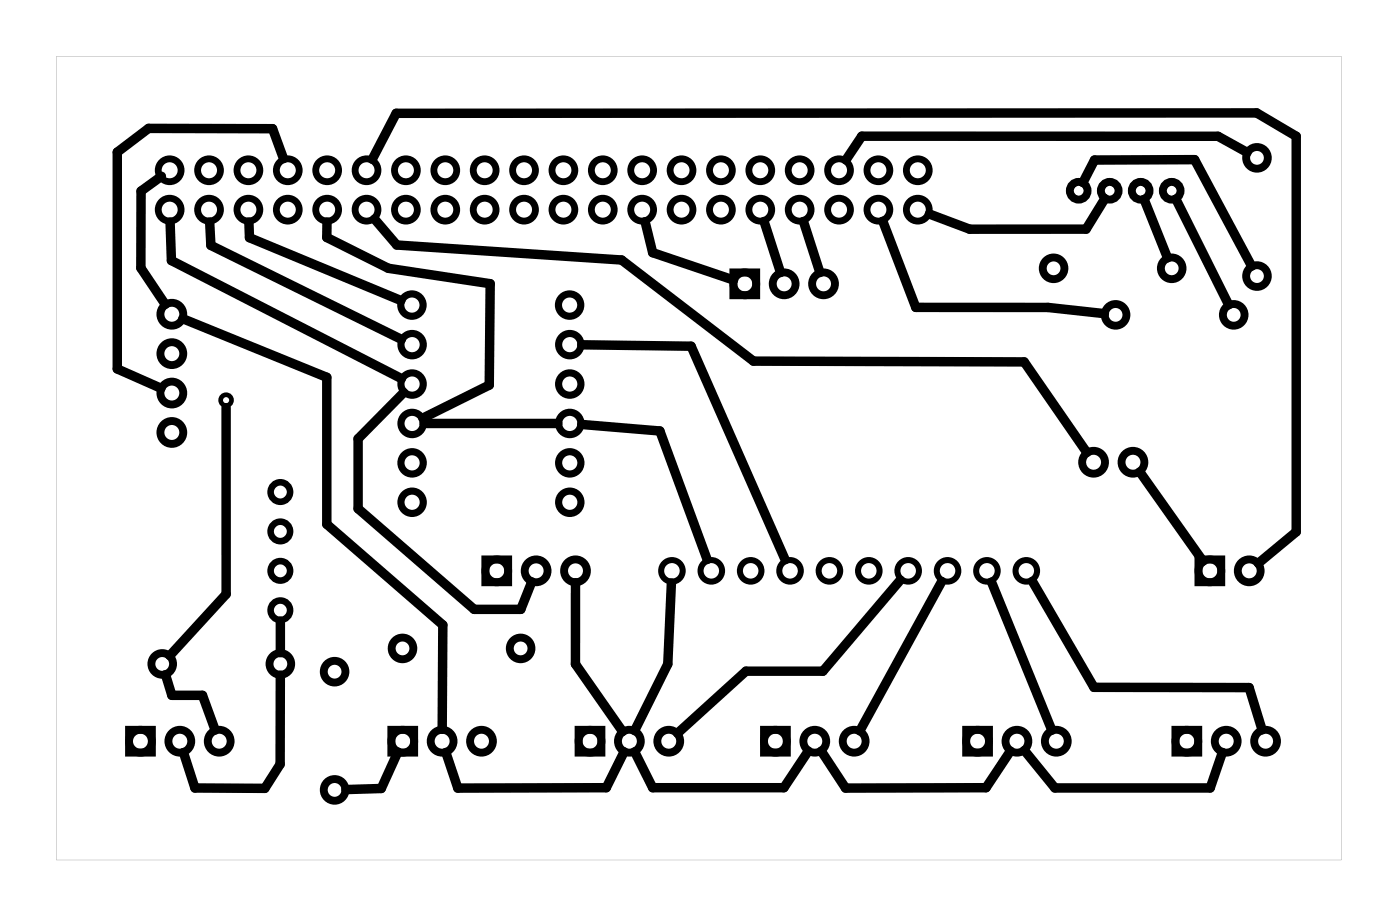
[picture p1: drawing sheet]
<svg xmlns="http://www.w3.org/2000/svg" width="90mm" height="59mm" viewBox="0 0 90 59" stroke-linecap="round" stroke-linejoin="round" font-family="sans-serif">
<path d="M3.6 3.6h82.9v51.8h-82.9zM3.6 3.6v51.8h82.9v-51.8z" fill="#000"/>
<g fill="none" stroke="#000" stroke-width=".51">
<path d="M47.3 17.6h1.5v1.4h-1.5zM31.3 36.1h1.5v1.4h-1.5zM77.3 36.1h1.5v1.4h-1.5zM8.3 47h1.5v1.5h-1.5zM25.2 47h1.5v1.5h-1.5zM37.3 47h1.5v1.5h-1.5zM49.3 47h1.5v1.5h-1.5zM62.3 47h1.5v1.5h-1.5zM75.8 47h1.5v1.5h-1.5z"/>
<circle cx="48" cy="18.3" r=".74"/>
<circle cx="50.6" cy="18.3" r=".74"/>
<circle cx="53.1" cy="18.3" r=".74"/>
<circle cx="68" cy="17.3" r=".7"/>
<circle cx="69.6" cy="12.3" r=".57"/>
<circle cx="71.6" cy="12.3" r=".57"/>
<circle cx="73.6" cy="12.3" r=".57"/>
<circle cx="75.6" cy="12.3" r=".57"/>
<circle cx="75.6" cy="17.3" r=".7"/>
<circle cx="81.1" cy="10.2" r=".7"/>
<circle cx="81.1" cy="17.8" r=".7"/>
<circle cx="11.1" cy="22.8" r=".74"/>
<circle cx="11.1" cy="20.3" r=".74"/>
<circle cx="11.1" cy="27.9" r=".74"/>
<circle cx="11.1" cy="25.3" r=".74"/>
<circle cx="32" cy="36.8" r=".74"/>
<circle cx="34.6" cy="36.8" r=".74"/>
<circle cx="37.1" cy="36.8" r=".74"/>
<circle cx="70.5" cy="29.8" r=".74"/>
<circle cx="72" cy="20.3" r=".7"/>
<circle cx="73.1" cy="29.8" r=".74"/>
<circle cx="78" cy="36.8" r=".74"/>
<circle cx="79.6" cy="20.3" r=".7"/>
<circle cx="80.6" cy="36.8" r=".74"/>
<circle cx="9.1" cy="47.8" r=".74"/>
<circle cx="10.5" cy="42.8" r=".7"/>
<circle cx="11.6" cy="47.8" r=".74"/>
<circle cx="14.1" cy="47.8" r=".74"/>
<circle cx="18.1" cy="42.8" r=".7"/>
<circle cx="21.6" cy="43.3" r=".7"/>
<circle cx="21.6" cy="50.9" r=".7"/>
<circle cx="26" cy="41.8" r=".7"/>
<circle cx="26" cy="47.8" r=".74"/>
<circle cx="28.5" cy="47.8" r=".74"/>
<circle cx="31.1" cy="47.8" r=".74"/>
<circle cx="33.6" cy="41.8" r=".7"/>
<circle cx="38.1" cy="47.8" r=".74"/>
<circle cx="40.6" cy="47.8" r=".74"/>
<circle cx="43.1" cy="47.8" r=".74"/>
<circle cx="50" cy="47.8" r=".74"/>
<circle cx="52.6" cy="47.8" r=".74"/>
<circle cx="55.1" cy="47.8" r=".74"/>
<circle cx="63.1" cy="47.8" r=".74"/>
<circle cx="65.6" cy="47.8" r=".74"/>
<circle cx="68.1" cy="47.8" r=".74"/>
<circle cx="76.6" cy="47.8" r=".74"/>
<circle cx="79.1" cy="47.8" r=".74"/>
<circle cx="81.6" cy="47.8" r=".74"/>
</g>
<circle cx="14.6" cy="25.8" r=".35" fill="none" stroke="#000" stroke-width=".3"/>
<g fill="none" stroke="#000" stroke-width=".46">
<circle cx="26.6" cy="19.7" r=".72"/>
<circle cx="36.7" cy="19.7" r=".72"/>
<circle cx="26.6" cy="29.8" r=".72"/>
<circle cx="26.6" cy="24.8" r=".72"/>
<circle cx="26.6" cy="32.4" r=".72"/>
<circle cx="26.6" cy="27.3" r=".72"/>
<circle cx="26.6" cy="22.2" r=".72"/>
<circle cx="36.8" cy="29.8" r=".72"/>
<circle cx="36.8" cy="24.8" r=".72"/>
<circle cx="36.8" cy="32.4" r=".72"/>
<circle cx="36.8" cy="27.3" r=".72"/>
<circle cx="36.8" cy="22.2" r=".72"/>
</g>
<g fill="none" stroke="#000" stroke-width=".42">
<circle cx="18.1" cy="36.8" r=".63"/>
<circle cx="18.1" cy="39.3" r=".63"/>
<circle cx="18.1" cy="31.7" r=".63"/>
<circle cx="18.1" cy="34.3" r=".63"/>
</g>
<g fill="none" stroke="#000" stroke-width=".39">
<circle cx="43.3" cy="36.8" r=".69"/>
<circle cx="45.9" cy="36.8" r=".69"/>
<circle cx="48.4" cy="36.8" r=".69"/>
<circle cx="51" cy="36.8" r=".69"/>
<circle cx="53.5" cy="36.8" r=".69"/>
<circle cx="56" cy="36.8" r=".69"/>
<circle cx="58.6" cy="36.8" r=".69"/>
<circle cx="61.1" cy="36.8" r=".69"/>
<circle cx="63.7" cy="36.8" r=".69"/>
<circle cx="66.2" cy="36.8" r=".69"/>
</g>
<g fill="none" stroke="#000" stroke-width=".44">
<circle cx="10.9" cy="13.5" r=".74"/>
<circle cx="10.9" cy="11" r=".74"/>
<circle cx="13.5" cy="13.5" r=".74"/>
<circle cx="13.5" cy="11" r=".74"/>
<circle cx="16" cy="13.5" r=".74"/>
<circle cx="16" cy="11" r=".74"/>
<circle cx="18.6" cy="13.5" r=".74"/>
<circle cx="18.6" cy="11" r=".74"/>
<circle cx="21.1" cy="13.5" r=".74"/>
<circle cx="21.1" cy="11" r=".74"/>
<circle cx="23.6" cy="13.5" r=".74"/>
<circle cx="23.6" cy="11" r=".74"/>
<circle cx="26.2" cy="13.5" r=".74"/>
<circle cx="26.2" cy="11" r=".74"/>
<circle cx="28.7" cy="13.5" r=".74"/>
<circle cx="28.7" cy="11" r=".74"/>
<circle cx="31.3" cy="13.5" r=".74"/>
<circle cx="31.3" cy="11" r=".74"/>
<circle cx="33.8" cy="13.5" r=".74"/>
<circle cx="33.8" cy="11" r=".74"/>
<circle cx="36.3" cy="13.5" r=".74"/>
<circle cx="36.3" cy="11" r=".74"/>
<circle cx="38.9" cy="13.5" r=".74"/>
<circle cx="38.9" cy="11" r=".74"/>
<circle cx="41.4" cy="13.5" r=".74"/>
<circle cx="41.4" cy="11" r=".74"/>
<circle cx="44" cy="13.5" r=".74"/>
<circle cx="44" cy="11" r=".74"/>
<circle cx="46.5" cy="13.5" r=".74"/>
<circle cx="46.5" cy="11" r=".74"/>
<circle cx="49" cy="13.5" r=".74"/>
<circle cx="49" cy="11" r=".74"/>
<circle cx="51.6" cy="13.5" r=".74"/>
<circle cx="51.6" cy="11" r=".74"/>
<circle cx="54.1" cy="13.5" r=".74"/>
<circle cx="54.1" cy="11" r=".74"/>
<circle cx="56.7" cy="13.5" r=".74"/>
<circle cx="56.7" cy="11" r=".74"/>
<circle cx="59.2" cy="13.5" r=".74"/>
<circle cx="59.2" cy="11" r=".74"/>
</g>
<g fill="none" stroke="#000" stroke-width=".61">
<path d="M10.4 11.4l-1.3 .9v5l1.6 2.3M11 14.3l.1 2.5 14.8 7.6M13.5 14.3l.1 1.5 12.3 6.1M16.1 14.3v1l9.8 4.1M18.3 10.2l-.7-1.9h-8l-2 1.5v14l2.8 1.2M21.1 14.3v1l4 2 6.5 1v6.5l-4.3 2.2M24 10.3l1.6-3h55.5l2.5 1.5v25.5l-2.4 2M24.2 14.1l1.4 1.7 14.5 1 8.5 6.5h17.5l4 5.9M41.6 14.3l.5 2 5.2 1.8M49.3 14.3l1.1 3.3M51.8 14.3l1.1 3.3M57 14.3l2.1 5.5h8.5l3.6 .4"/>
<path d="M69.9 11.8l.7-1.5h6.5l3.6 6.9M71.3 12.8l-1.2 2h-7.5l-2.6-1M73.8 12.9l1.5 3.7M75.9 12.8l3.4 6.8M80.4 9.8l-1.8-1h-23l-1 1.5M11.8 20.5l9.3 3.8v9.5l7.5 6.5-.1 6.7M14.6 26.3v12l-3.6 4M26 25.3l-2.9 3v4.5l7.5 6.5h3l.7-1.8M27.4 27.3h8.6M37.1 37.6v5.2l3.1 4.4M37.5 27.4l5.1 .4 3 8.3M37.5 22.2l7.1 .1 6 13.8"/>
<path d="M43.3 37.6l-.2 5.2-2.2 4.3M58.1 37.4l-5 5.9h-5l-4.4 4M60.7 37.5l-5.2 9.6M64 37.5l3.9 9.6M66.6 37.5l4 6.8h10l.8 2.7M73.5 30.4l4.1 5.8M10.7 43.5l.4 1.3h2l.8 2.3M18.1 43.5v5.8l-1 1.5h-4.5l-.8-2.3M18.1 40v2.1M25.7 48.5l-1.1 2.3-2.3 .1M40.3 48.5l-1.2 2.3h-9.6l-.7-2.3M52.1 48.4l-1.5 2.4h-8.5l-1.2-2.3"/>
<path d="M65.2 48.4l-1.6 2.4h-9.1l-1.5-2.4M66.1 48.4l1.9 2.4h10.1l.8-2.3"/>
</g>
</svg>
